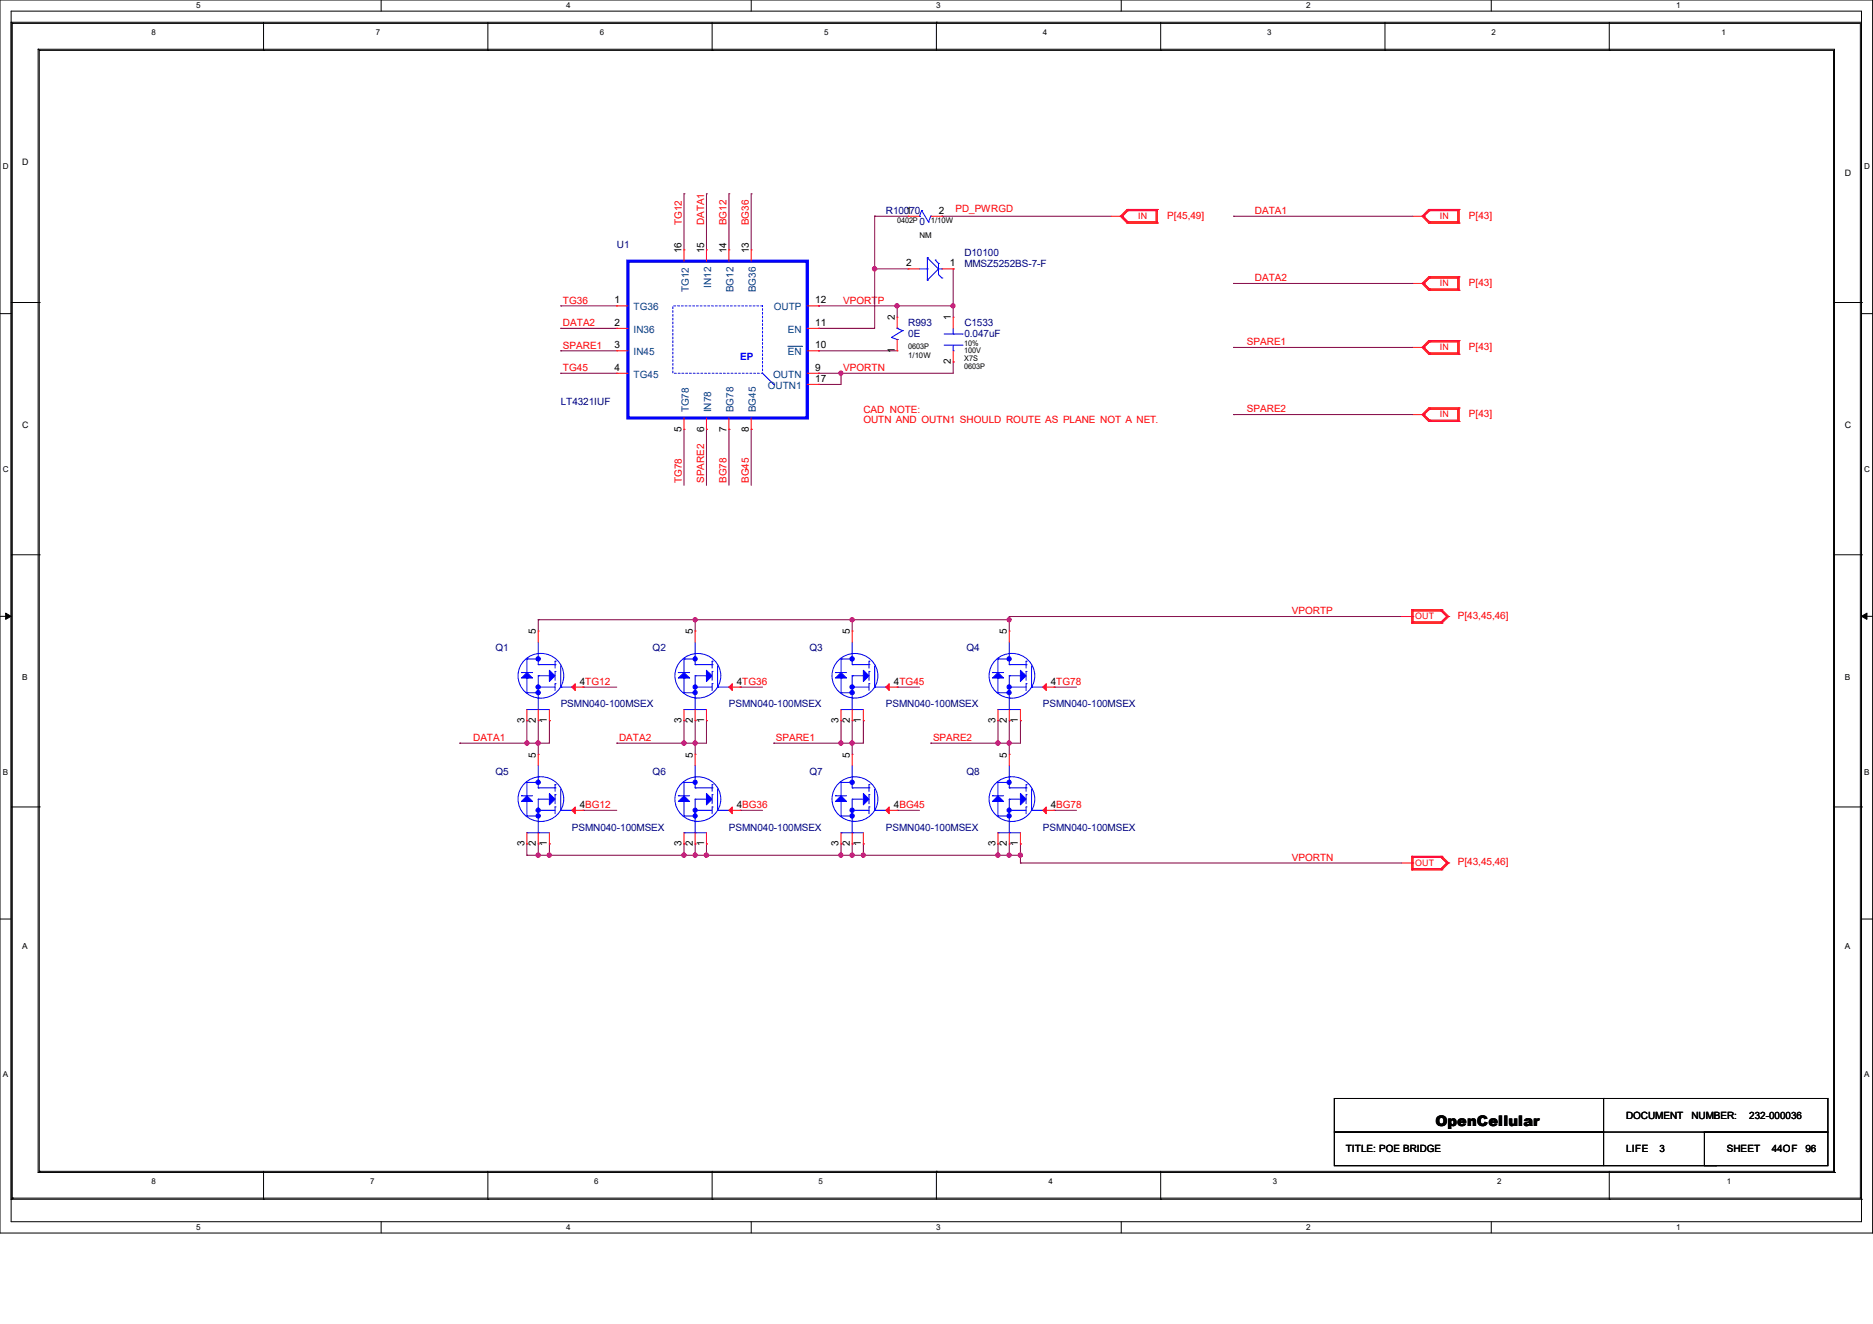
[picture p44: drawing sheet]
<svg xmlns="http://www.w3.org/2000/svg" width="420mm" height="297mm" viewBox="0 0 420 297" stroke-linecap="round" stroke-linejoin="round" font-family="sans-serif">
<defs><g id="words">
<text font-size="3.3" x="321.9" y="252.5">OpenCellular</text>
<g font-size="2.2">
<text x="203.2" y="48">1</text>
<text x="210.5" y="48">2</text>
<text x="152.8" y="56.8" transform="rotate(-90 152.8 56.8)">16</text>
<text x="157.9" y="56.8" transform="rotate(-90 157.9 56.8)">15</text>
<text x="162.9" y="56.8" transform="rotate(-90 162.9 56.8)">14</text>
<text x="167.9" y="56.8" transform="rotate(-90 167.9 56.8)">13</text>
<text x="203.2" y="59.8">2</text>
<text x="213" y="59.8">1</text>
<text x="137.8" y="68.1">1</text>
<text x="182.8" y="68.1">12</text>
<text x="200.6" y="71.9" transform="rotate(-90 200.6 71.9)">2</text>
<text x="213.2" y="71.9" transform="rotate(-90 213.2 71.9)">1</text>
<text x="137.8" y="73.1">2</text>
<text x="182.8" y="73.1">11</text>
<text x="137.8" y="78.1">3</text>
<text x="137.8" y="83.2">4</text>
<text x="182.8" y="78.1">10</text>
<text x="182.8" y="83.2">9</text>
<text x="200.6" y="79.2" transform="rotate(-90 200.6 79.2)">1</text>
<text x="213.2" y="81.7" transform="rotate(-90 213.2 81.7)">2</text>
<text x="182.8" y="85.7">17</text>
<text x="152.8" y="96.8" transform="rotate(-90 152.8 96.8)">5</text>
<text x="157.9" y="96.8" transform="rotate(-90 157.9 96.8)">6</text>
<text x="162.9" y="96.8" transform="rotate(-90 162.9 96.8)">7</text>
<text x="167.9" y="96.8" transform="rotate(-90 167.9 96.8)">8</text>
<text x="120.1" y="142.3" transform="rotate(-90 120.1 142.3)">5</text>
<text x="155.3" y="142.3" transform="rotate(-90 155.3 142.3)">5</text>
<text x="190.5" y="142.3" transform="rotate(-90 190.5 142.3)">5</text>
<text x="225.8" y="142.3" transform="rotate(-90 225.8 142.3)">5</text>
<text x="130" y="153.6">4TG12</text>
<text x="165.2" y="153.6">4TG36</text>
<text x="200.4" y="153.6">4TG45</text>
<text x="235.6" y="153.6">4TG78</text>
<text x="117.6" y="162.2" transform="rotate(-90 117.6 162.2)">3</text>
<text x="120.1" y="162.2" transform="rotate(-90 120.1 162.2)">2</text>
<text x="122.6" y="162.2" transform="rotate(-90 122.6 162.2)">1</text>
<text x="152.8" y="162.2" transform="rotate(-90 152.8 162.2)">3</text>
<text x="155.3" y="162.2" transform="rotate(-90 155.3 162.2)">2</text>
<text x="157.9" y="162.2" transform="rotate(-90 157.9 162.2)">1</text>
<text x="188" y="162.2" transform="rotate(-90 188 162.2)">3</text>
<text x="190.5" y="162.2" transform="rotate(-90 190.5 162.2)">2</text>
<text x="193" y="162.2" transform="rotate(-90 193 162.2)">1</text>
<text x="223.2" y="162.2" transform="rotate(-90 223.2 162.2)">3</text>
<text x="225.8" y="162.2" transform="rotate(-90 225.8 162.2)">2</text>
<text x="228.3" y="162.2" transform="rotate(-90 228.3 162.2)">1</text>
<text x="120.1" y="170" transform="rotate(-90 120.1 170)">5</text>
<text x="155.3" y="170" transform="rotate(-90 155.3 170)">5</text>
<text x="190.5" y="170" transform="rotate(-90 190.5 170)">5</text>
<text x="225.8" y="170" transform="rotate(-90 225.8 170)">5</text>
<text x="130" y="181.2">4BG12</text>
<text x="165.2" y="181.2">4BG36</text>
<text x="200.4" y="181.2">4BG45</text>
<text x="235.6" y="181.2">4BG78</text>
<text x="117.6" y="189.9" transform="rotate(-90 117.6 189.9)">3</text>
<text x="120.1" y="189.9" transform="rotate(-90 120.1 189.9)">2</text>
<text x="122.6" y="189.9" transform="rotate(-90 122.6 189.9)">1</text>
<text x="152.8" y="189.9" transform="rotate(-90 152.8 189.9)">3</text>
<text x="155.3" y="189.9" transform="rotate(-90 155.3 189.9)">2</text>
<text x="157.9" y="189.9" transform="rotate(-90 157.9 189.9)">1</text>
<text x="188" y="189.9" transform="rotate(-90 188 189.9)">3</text>
<text x="190.5" y="189.9" transform="rotate(-90 190.5 189.9)">2</text>
<text x="193" y="189.9" transform="rotate(-90 193 189.9)">1</text>
<text x="223.2" y="189.9" transform="rotate(-90 223.2 189.9)">3</text>
<text x="225.8" y="189.9" transform="rotate(-90 225.8 189.9)">2</text>
<text x="228.3" y="189.9" transform="rotate(-90 228.3 189.9)">1</text>
<text x="364.6" y="251">DOCUMENT</text>
<text x="379.3" y="251">NUMBER:</text>
<text x="392.3" y="251">232-000036</text>
<text x="301.8" y="258.5">TITLE: POE BRIDGE</text>
<text x="364.6" y="258.5">LIFE</text>
<text x="372.1" y="258.5">3</text>
<text x="387.2" y="258.5">SHEET</text>
<text x="397.3" y="258.5">44OF</text>
<text x="404.8" y="258.5">96</text>
</g>
<g font-size="2.2" fill="#f00">
<text x="214.2" y="47.6">PD_PWRGD</text>
<text x="152.9" y="50.5" transform="rotate(-90 152.9 50.5)">TG12</text>
<text x="157.9" y="50.5" transform="rotate(-90 157.9 50.5)">DATA1</text>
<text x="162.9" y="50.5" transform="rotate(-90 162.9 50.5)">BG12</text>
<text x="167.9" y="50.5" transform="rotate(-90 167.9 50.5)">BG36</text>
<text x="261.7" y="49">P[45,49]</text>
<text x="281.4" y="48">DATA1</text>
<text x="329.4" y="49">P[43]</text>
<text x="281.4" y="63.1">DATA2</text>
<text x="329.4" y="64.1">P[43]</text>
<text x="126.2" y="68.1">TG36</text>
<text x="189.1" y="68.1">VPORTP</text>
<text x="126.2" y="73.2">DATA2</text>
<text x="279.6" y="77.4">SPARE1</text>
<text x="126.2" y="78.2">SPARE1</text>
<text x="126.2" y="83.2">TG45</text>
<text x="189.1" y="83.2">VPORTN</text>
<text x="329.4" y="78.4">P[43]</text>
<text x="193.6" y="92.5">CAD NOTE:</text>
<text x="193.6" y="94.9">OUTN AND OUTN1 SHOULD ROUTE AS PLANE NOT A NET.</text>
<text x="279.6" y="92.5">SPARE2</text>
<text x="329.4" y="93.6">P[43]</text>
<text x="152.9" y="108.4" transform="rotate(-90 152.9 108.4)">TG78</text>
<text x="157.9" y="108.4" transform="rotate(-90 157.9 108.4)">SPARE2</text>
<text x="162.9" y="108.4" transform="rotate(-90 162.9 108.4)">BG78</text>
<text x="167.9" y="108.4" transform="rotate(-90 167.9 108.4)">BG45</text>
<text x="289.7" y="137.8">VPORTP</text>
<text x="326.9" y="138.8">P[43,45,46]</text>
<text x="106.1" y="166.2">DATA1</text>
<text x="138.8" y="166.2">DATA2</text>
<text x="174" y="166.2">SPARE1</text>
<text x="209.2" y="166.2">SPARE2</text>
<text x="289.7" y="193.1">VPORTN</text>
<text x="326.9" y="194.1">P[43,45,46]</text>
</g>
<g font-size="2.2" fill="#000080">
<text x="198.6" y="48">R10070</text>
<text x="206.2" y="50.5">0</text>
<text x="138.3" y="55.6">U1</text>
<text x="216.2" y="57.3">D10100</text>
<text x="216.2" y="59.9">MMSZ5252BS-7-F</text>
<text x="203.7" y="73.2">R993</text>
<text x="203.7" y="75.7">0E</text>
<text x="216.2" y="75.7">0.047uF</text>
<text x="216.2" y="73.2">C1533</text>
<text x="125.7" y="90.8">LT4321IUF</text>
<text x="111.1" y="146.1">Q1</text>
<text x="146.3" y="146.1">Q2</text>
<text x="181.5" y="146.1">Q3</text>
<text x="216.7" y="146.1">Q4</text>
<text x="125.7" y="158.7">PSMN040-100MSEX</text>
<text x="163.4" y="158.7">PSMN040-100MSEX</text>
<text x="198.6" y="158.7">PSMN040-100MSEX</text>
<text x="233.8" y="158.7">PSMN040-100MSEX</text>
<text x="111.1" y="173.8">Q5</text>
<text x="146.3" y="173.8">Q6</text>
<text x="181.5" y="173.8">Q7</text>
<text x="216.7" y="173.8">Q8</text>
<text x="128.2" y="186.4">PSMN040-100MSEX</text>
<text x="163.4" y="186.4">PSMN040-100MSEX</text>
<text x="198.6" y="186.4">PSMN040-100MSEX</text>
<text x="233.8" y="186.4">PSMN040-100MSEX</text>
</g>
<g font-size="2.2" fill="#004080">
<text x="154.4" y="65.5" transform="rotate(-90 154.4 65.5)">TG12</text>
<text x="159.5" y="64.6" transform="rotate(-90 159.5 64.6)">IN12</text>
<text x="164.5" y="65.6" transform="rotate(-90 164.5 65.6)">BG12</text>
<text x="169.5" y="65.6" transform="rotate(-90 169.5 65.6)">BG36</text>
<text x="142.1" y="69.6">TG36</text>
<text x="173.5" y="69.6">OUTP</text>
<text x="142.1" y="74.7">IN36</text>
<text x="176.7" y="74.7">EN</text>
<text x="142.1" y="79.7">IN45</text>
<text x="176.7" y="79.7">EN</text>
<text x="142.1" y="84.8">TG45</text>
<text x="172.2" y="87.2">OUTN1</text>
<text x="173.4" y="84.8">OUTN</text>
<text x="154.4" y="92.5" transform="rotate(-90 154.4 92.5)">TG78</text>
<text x="159.5" y="92.5" transform="rotate(-90 159.5 92.5)">IN78</text>
<text x="164.5" y="92.5" transform="rotate(-90 164.5 92.5)">BG78</text>
<text x="169.5" y="92.5" transform="rotate(-90 169.5 92.5)">BG45</text>
</g>
<text font-size="2.2" fill="#00f" x="165.9" y="80.8">EP</text>
<g font-size="2">
<text x="5" y="37">D</text>
<text x="413.6" y="39.5">D</text>
<text x="5" y="96.1">C</text>
<text x="413.6" y="96.1">C</text>
</g>
<g font-size="2" fill="#f00">
<text x="255.2" y="49.1">IN</text>
<text x="322.9" y="49.1">IN</text>
<text x="322.9" y="64.2">IN</text>
<text x="322.9" y="78.5">IN</text>
<text x="322.9" y="93.6">IN</text>
<text x="317.3" y="138.9">OUT</text>
<text x="317.3" y="194.2">OUT</text>
</g>
<g font-size="1.9">
<text x="5" y="152.6">B</text>
<text x="413.6" y="152.6">B</text>
<text x="5" y="212.9">A</text>
<text x="413.6" y="212.9">A</text>
</g>
<g font-size="1.8">
<text x="44" y="1.9">5</text>
<text x="127" y="1.9">4</text>
<text x="209.9" y="1.9">3</text>
<text x="292.9" y="1.9">2</text>
<text x="375.9" y="1.9">1</text>
<text x="34" y="7.9">8</text>
<text x="84.2" y="7.9">7</text>
<text x="134.5" y="7.9">6</text>
<text x="184.8" y="7.9">5</text>
<text x="233.8" y="7.9">4</text>
<text x="284.1" y="7.9">3</text>
<text x="334.4" y="7.9">2</text>
<text x="386" y="7.9">1</text>
<text x=".6" y="38">D</text>
<text x="418" y="38">D</text>
<text x="206.2" y="53.4">NM</text>
<text x=".6" y="105.9">C</text>
<text x="418" y="105.9">C</text>
<text x=".6" y="173.8">B</text>
<text x="418" y="173.8">B</text>
<text x=".6" y="241.7">A</text>
<text x="418" y="241.7">A</text>
<text x="34" y="265.6">8</text>
<text x="83" y="265.6">7</text>
<text x="133.3" y="265.6">6</text>
<text x="183.6" y="265.6">5</text>
<text x="235.1" y="265.6">4</text>
<text x="285.4" y="265.6">3</text>
<text x="335.7" y="265.6">2</text>
<text x="387.2" y="265.6">1</text>
<text x="44" y="275.9">5</text>
<text x="127" y="275.9">4</text>
<text x="209.9" y="275.9">3</text>
<text x="292.9" y="275.9">2</text>
<text x="375.9" y="275.9">1</text>
</g>
<g font-size="1.7">
<text x="201.2" y="50.1">0402P</text>
<text x="208.7" y="50.1">1/10W</text>
<text x="216.2" y="77.5">10%</text>
<text x="203.7" y="78.3">0603P</text>
<text x="203.7" y="80.3">1/10W</text>
<text x="216.2" y="82.8">0603P</text>
<text x="216.2" y="81.1">X7S</text>
<text x="216.2" y="79.3">100V</text>
</g>
</g></defs>
<path d="M0 0h419.9v276.6h-419.9zM2.5 2.5h414.9v271.6h-414.9z" fill="none" stroke="#000" stroke-width=".22"/>
<g fill="#fff">
<path d="M44 .3h1v1.9h-1z"/>
<path d="M44 274.3h1v2h-1z"/>
</g>
<path d="M85.5 0v2.5M85.5 274.1v2.5" fill="none" stroke="#000" stroke-width=".22"/>
<g fill="#fff">
<path d="M127 .3h.9v1.9h-.9z"/>
<path d="M127 274.3h.9v2h-.9z"/>
</g>
<path d="M168.4 0v2.5M168.4 274.1v2.5" fill="none" stroke="#000" stroke-width=".22"/>
<g fill="#fff">
<path d="M209.9 .3h1v1.9h-1z"/>
<path d="M209.9 274.3h1v2h-1z"/>
</g>
<path d="M251.4 0v2.5M251.4 274.1v2.5" fill="none" stroke="#000" stroke-width=".22"/>
<g fill="#fff">
<path d="M292.9 .3h1v1.9h-1z"/>
<path d="M292.9 274.3h1v2h-1z"/>
</g>
<path d="M334.4 0v2.5M334.4 274.1v2.5" fill="none" stroke="#000" stroke-width=".22"/>
<g fill="#fff">
<path d="M375.9 .3h1v1.9h-1z"/>
<path d="M375.9 274.3h1v2h-1z"/>
<path d="M.6 36.4h1.3v2h-1.3z"/>
<path d="M418 36.4h1.3v2h-1.3z"/>
<path d="M.6 104.3h1.3v2h-1.3z"/>
<path d="M418 104.3h1.3v2h-1.3z"/>
</g>
<path d="M0 70.4h2.5M417.4 70.4h2.5" fill="none" stroke="#000" stroke-width=".22"/>
<g fill="#fff">
<path d="M.6 172.2h1.2v2h-1.2z"/>
<path d="M418 172.2h1.2v2h-1.2z"/>
</g>
<path d="M0 138.3h2.5M417.4 138.3h2.5" fill="none" stroke="#000" stroke-width=".22"/>
<path d="M1.3 137.5l1.2 .8-1.2 .6zM417.4 138.3l1.2-.8v1.4z" fill="#000" stroke="#000" stroke-width=".22"/>
<g fill="#fff">
<path d="M.6 240.1h1.2v2h-1.2z"/>
<path d="M418 240.1h1.2v2h-1.2z"/>
</g>
<g fill="none" stroke="#000" stroke-width=".22">
<path d="M2.5 5h.1M2.5 5h414.9v264M2.5 5v264M2.8 5.2h.1M2.8 5.2v263.6M2.8 5.2h414.4v263.6M8.6 11h.1M8.6 11v252M8.6 11h402.8v252M8.8 11.3h.1M8.8 11.3h402.3v251.5M8.8 11.3v251.5"/>
<path d="M59.1 11.3h.1M59.1 5v6.3M109.4 11.3h.1M109.4 5v6.3M159.7 11.3h.1M159.7 5v6.3M210 5h.1M210 5v6.3M260.3 11.3h.1M260.3 5v6.3M310.6 11.3h.1M310.6 5v6.3"/>
<path d="M360.8 11.3h.1M360.8 5v6.3M2.5 67.9h6.3M8.8 67.9h.1M411.1 67.9h6.3M417.4 67.9h.1M2.5 124.5h6.3M8.8 124.5h.1M411.1 124.5h6.3M417.4 124.5h.1M2.5 181h6.3M8.8 181h.1"/>
<path d="M411.1 181h6.3M417.4 181h.1M0 206.2h2.5M417.4 206.2h2.5M299.2 246.4h110.7v7.6h-110.7zM299.2 254h60.4v7.5h-60.4zM359.6 246.4h.1M359.6 246.4v7.6M382.2 254h27.7v7.5h-27.7zM2.5 269h.1M2.5 269h414.9M2.8 268.8h.1"/>
<path d="M2.8 268.8h414.4M8.6 263h.1M8.6 263h402.8M8.8 262.8h.1M8.8 262.8h402.3M59.1 269h.1M59.1 262.8v6.2M109.4 269h.1M109.4 262.8v6.2M159.7 269h.1M159.7 262.8v6.2M210 262.8h.1"/>
<path d="M210 262.8v6.2M260.3 269h.1M260.3 262.8v6.2M359.6 261.5h25.1M360.8 269h.1M360.8 262.8v6.2M384.7 261.5h.1M411.1 262.8h.1M411.4 263h.1M417.2 268.8h.1M417.4 269h.1"/>
</g>
<g fill="none" stroke="#800040" stroke-width=".22">
<path d="M153.4 43.5h.1M153.4 43.5v12.5M158.4 43.5h.1M158.4 43.5v12.5M163.4 43.5h.1M163.4 43.5v12.5M168.4 43.5h.1M168.4 43.5v12.5M196.1 48.5h.1M196.1 48.5h7.6M196.1 48.5v25.2h-12.5M211.2 48.5h.1"/>
<path d="M211.2 48.5h38M276.6 48.5h.1M276.6 48.5h40.2M125.7 68.6h.1M125.7 73.7h.1M125.7 78.7h.1M125.7 68.6h12.6M125.7 73.7h12.6M125.7 78.7h12.6M183.6 73.7h.1M183.6 68.6h.1M183.6 78.7h.1"/>
<path d="M183.6 68.6h30.1M183.6 78.7h17.6M196.1 60.3h.1M196.1 60.3h7.6M201.2 68.6h.1M201.2 68.6v2.6M213.7 68.6h.1M213.7 60.3h.1M213.7 60.3v10.9M276.6 77.9h.1M276.6 63.6h.1M276.6 77.9h40.2"/>
<path d="M276.6 63.6h40.2M125.7 83.7h.1M125.7 83.7h12.6M153.4 96.3h.1M153.4 96.3v12.6M158.4 96.3h.1M158.4 96.3v12.6M163.4 96.3h.1M163.4 96.3v12.6M168.4 96.3h.1M168.4 96.3v12.6M183.6 83.7h.1"/>
<path d="M183.6 86.2h.1M188.6 83.7h.1M188.6 83.7v2.5h-5M213.7 81.2h.1M213.7 81.2v2.5h-30.1M276.6 93h.1M276.6 93h40.2M120.7 139h.1M120.7 139h105.6M120.7 139v2.6M155.9 139h.1M155.9 139v2.6"/>
<path d="M191.1 139h.1M191.1 139v2.6M226.3 138.3h.1M226.3 139h.1M226.3 138.3v3.3M226.3 138.3h88M130.7 154.1h.1M130.7 154.1h7.6M165.9 154.1h.1M165.9 154.1h5.1M201.2 154.1h.1M201.2 154.1h5"/>
<path d="M236.3 154.1h.1M236.3 154.1h5.1M103.1 166.7h.1M118.2 161.7h.1M118.2 166.7h.1M118.2 161.7v5M120.7 161.7h.1M120.7 166.7h.1M120.7 161.7v7.5M123.2 161.7h.1M123.2 161.7v5h-20.1M138.3 166.7h.1"/>
<path d="M153.4 161.7h.1M153.4 166.7h.1M153.4 161.7v5M155.9 166.7h.1M155.9 161.7h.1M155.9 161.7v7.5M158.4 161.7h.1M158.4 161.7v5h-20.1M173.5 166.7h.1M188.6 166.7h.1M188.6 161.7h.1M188.6 161.7v5"/>
<path d="M191.1 161.7h.1M191.1 166.7h.1M191.1 161.7v7.5M193.6 161.7h.1M193.6 161.7v5h-20.1M208.7 166.7h.1M223.8 161.7h.1M223.8 166.7h.1M223.8 161.7v5M226.3 166.7h.1M226.3 161.7h.1M226.3 161.7v7.5"/>
<path d="M228.8 161.7h.1M228.8 161.7v5h-20.1M118.2 189.3h.1M118.2 191.9h.1M118.2 189.3v2.6M118.2 191.9h110.6M120.7 189.3h.1M120.7 191.9h.1M120.7 189.3v2.6M123.2 189.3h.1M123.2 191.9h.1M123.2 189.3v2.6"/>
<path d="M130.7 181.8h.1M130.7 181.8h7.6M153.4 189.3h.1M153.4 191.9h.1M153.4 189.3v2.6M155.9 189.3h.1M155.9 191.9h.1M155.9 189.3v2.6M158.4 189.3h.1M158.4 191.9h.1M158.4 189.3v2.6M165.9 181.8h.1"/>
<path d="M165.9 181.8h5.1M188.6 189.3h.1M188.6 191.9h.1M188.6 189.3v2.6M191.1 189.3h.1M191.1 191.9h.1M191.1 189.3v2.6M193.6 189.3h.1M193.6 191.9h.1M193.6 189.3v2.6M201.2 181.8h.1M201.2 181.8h5"/>
<path d="M223.8 189.3h.1M223.8 191.9h.1M223.8 189.3v2.6M226.3 189.3h.1M226.3 191.9h.1M226.3 189.3v2.6M228.8 189.3h.1M228.8 191.9h.1M228.8 193.6h.1M228.8 189.3v4.3M228.8 193.6h85.5M236.3 181.8h.1"/>
<path d="M236.3 181.8h5.1"/>
</g>
<g fill="#f0f" stroke="#f0f" stroke-width=".22">
<circle cx="226.3" cy="139" r=".48"/>
<circle cx="191.1" cy="166.7" r=".49"/>
<circle cx="223.8" cy="166.7" r=".49"/>
<circle cx="226.3" cy="166.7" r=".48"/>
<circle cx="118.1" cy="166.7" r=".48"/>
<circle cx="120.7" cy="166.7" r=".49"/>
<circle cx="120.7" cy="191.8" r=".49"/>
<circle cx="155.9" cy="139" r=".48"/>
<circle cx="153.4" cy="191.8" r=".49"/>
<circle cx="123.2" cy="191.8" r=".49"/>
<circle cx="155.9" cy="191.8" r=".48"/>
<circle cx="191.1" cy="191.8" r=".49"/>
<circle cx="223.8" cy="191.8" r=".49"/>
<circle cx="193.6" cy="191.8" r=".48"/>
<circle cx="226.3" cy="191.8" r=".48"/>
<circle cx="191.1" cy="139" r=".49"/>
<circle cx="188.5" cy="191.8" r=".48"/>
<circle cx="158.4" cy="191.8" r=".49"/>
<circle cx="153.4" cy="166.7" r=".49"/>
<circle cx="155.9" cy="166.7" r=".48"/>
<circle cx="188.5" cy="166.7" r=".48"/>
<circle cx="213.7" cy="68.6" r=".48"/>
<circle cx="201.1" cy="68.6" r=".48"/>
<circle cx="188.5" cy="83.7" r=".48"/>
<circle cx="228.8" cy="191.8" r=".49"/>
<circle cx="196.1" cy="60.3" r=".49"/>
</g>
<g fill="none" stroke="#f00" stroke-width=".22">
<path d="M153.4 56h.1M153.4 56v2.6M158.4 56h.1M158.4 56v2.6M163.4 56h.1M163.4 56v2.6M168.4 56h.1M168.4 56v2.6M203.7 48.5h.1M203.7 48.5h2.5M208.7 48.5h2.5M211.2 48.5h.1"/>
<path d="M249.2 48.5h2.5M251.2 48.5h.1M251.2 48.5l1.5 1.5M251.5 48.5h.1M251.5 48.5l1.4 1.5M251.5 48.5l1.4 1.3M251.7 48.5h.1M251.7 48.5l1.2 1.3M252.7 47h.1M252.7 50h.1M252.7 47h6.8M252.7 50h6.8"/>
<path d="M252.7 47l-1.5 1.5M252.9 47.2h.1M252.9 49.8h.1M252.9 47h.1M252.9 50h.1M252.9 47.2l-1.2 1.3M252.9 47.2h6.3M252.9 47.2l-1.4 1.3M252.9 49.8h6.3M252.9 47l-1.4 1.5M259.2 47.2h.1M259.2 49.8h.1"/>
<path d="M259.2 47.2v2.6M259.5 47h.1M259.5 50h.1M259.5 47v3M316.8 48.5h2.5M318.9 48.5h.1M318.9 48.5l1.4 1.5M319.1 48.5h.1M319.1 48.5l1.5 1.5M319.1 48.5l1.5 1.3M319.3 48.5h.1M319.3 48.5l1.3 1.3"/>
<path d="M320.3 47h.1M320.3 50h.1M320.3 47h6.9M320.3 50h6.9M320.3 47l-1.4 1.5M320.6 47.2h.1M320.6 49.8h.1M320.6 47h.1M320.6 50h.1M320.6 47.2h6.3M320.6 49.8h6.3M320.6 47.2l-1.3 1.3"/>
<path d="M320.6 47.2l-1.5 1.3M320.6 47l-1.5 1.5M326.9 47.2h.1M326.9 49.8h.1M326.9 47.2v2.6M327.2 47h.1M327.2 50h.1M327.2 47v3M138.3 68.6h.1M138.3 73.7h.1M138.3 78.7h.1M138.3 68.6h2.5"/>
<path d="M138.3 73.7h2.5M138.3 78.7h2.5M181 68.6h2.6M181 73.7h2.6M181 78.7h2.6M183.6 68.6h.1M183.6 73.7h.1M183.6 78.7h.1M201.2 78.7h.1M201.2 71.2h.1M201.2 71.2v2.5M201.2 76.2v2.5"/>
<path d="M203.7 60.3h.1M203.7 60.3h2.5M211.2 60.3h2.5M213.7 71.2h.1M213.7 60.3h.1M213.7 71.2v2.5M213.7 78.7v2.5M316.8 77.9h2.5M316.8 63.6h2.5M318.9 77.9h.1M318.9 63.6h.1M318.9 77.9l1.4 1.6"/>
<path d="M318.9 63.6l1.4 1.5M319.1 77.9h.1M319.1 63.6h.1M319.1 77.9l1.5 1.6M319.1 77.9l1.5 1.3M319.1 63.6l1.5 1.5M319.1 63.6l1.5 1.3M319.3 77.9h.1M319.3 63.6h.1M319.3 77.9l1.3 1.3M319.3 63.6l1.3 1.3M320.3 76.4h.1"/>
<path d="M320.3 79.5h.1M320.3 62.1h.1M320.3 65.1h.1M320.3 76.4h6.9M320.3 79.5h6.9M320.3 76.4l-1.4 1.5M320.3 62.1h6.9M320.3 65.1h6.9M320.3 62.1l-1.4 1.5M320.6 76.7h.1M320.6 79.2h.1M320.6 76.4h.1"/>
<path d="M320.6 79.5h.1M320.6 62.4h.1M320.6 64.9h.1M320.6 62.1h.1M320.6 65.1h.1M320.6 76.7l-1.3 1.2M320.6 76.7h6.3M320.6 76.7l-1.5 1.2M320.6 79.2h6.3M320.6 76.4l-1.5 1.5M320.6 62.4l-1.3 1.2M320.6 62.4h6.3"/>
<path d="M320.6 62.4l-1.5 1.2M320.6 64.9h6.3M320.6 62.1l-1.5 1.5M326.9 76.7h.1M326.9 79.2h.1M326.9 62.4h.1M326.9 64.9h.1M326.9 62.4v2.5M326.9 76.7v2.5M327.2 76.4h.1M327.2 79.5h.1M327.2 62.1h.1"/>
<path d="M327.2 65.1h.1M327.2 62.1v3M327.2 76.4v3.1M138.3 83.7h.1M138.3 83.7h2.5M153.4 96.3h.1M153.4 93.8v2.5M158.4 96.3h.1M158.4 93.8v2.5M163.4 96.3h.1M163.4 93.8v2.5M168.4 96.3h.1"/>
<path d="M168.4 93.8v2.5M181 83.7h2.6M181 86.2h2.6M183.6 83.7h.1M183.6 86.2h.1M213.7 81.2h.1M316.8 93h2.5M318.9 93h.1M318.9 93l1.4 1.5M319.1 93h.1M319.1 93l1.5 1.5M319.1 93l1.5 1.3"/>
<path d="M319.3 93h.1M319.3 93l1.3 1.3M320.3 91.5h.1M320.3 94.5h.1M320.3 91.5h6.9M320.3 94.5h6.9M320.3 91.5l-1.4 1.5M320.6 91.8h.1M320.6 94.3h.1M320.6 91.5h.1M320.6 94.5h.1M320.6 91.8l-1.3 1.2"/>
<path d="M320.6 91.8h6.3M320.6 91.8l-1.5 1.2M320.6 94.3h6.3M320.6 91.5l-1.5 1.5M326.9 91.8h.1M326.9 94.3h.1M326.9 91.8v2.5M327.2 91.5h.1M327.2 94.5h.1M327.2 91.5v3M314.3 138.3h2.5M316.6 136.8h.1"/>
<path d="M316.6 139.8h.1M316.6 136.8h6.7M316.6 136.8v3M316.6 139.8h6.7M316.8 138.3h.1M316.8 137h.1M316.8 139.5h.1M316.8 137h6.3M316.8 137v2.5M316.8 139.5h6.3M323.1 137h.1M323.1 136.8h.1"/>
<path d="M323.1 139.8h.1M323.1 139.5h.1M323.1 137l1.3 1.3M323.1 137l1.5 1.3M323.1 136.8l1.5 1.5M323.3 136.8h.1M323.3 139.8h.1M323.3 136.8l1.6 1.5M324.4 138.3h.1M324.4 138.3l-1.3 1.2M324.6 138.3h.1M324.6 138.3l-1.5 1.2"/>
<path d="M324.6 138.3l-1.5 1.5M324.9 138.3h.1M324.9 138.3l-1.6 1.5M118.2 159.2v2.5M120.7 141.6h.1M120.7 141.6v2.5M120.7 159.2v2.5M123.2 159.2v2.5M128.2 154.1h2.5M130.7 154.1h.1M153.4 159.2v2.5M155.9 141.6h.1"/>
<path d="M155.9 141.6v2.5M155.9 159.2v2.5M158.4 159.2v2.5M163.4 154.1h2.5M165.9 154.1h.1M188.6 159.2v2.5M191.1 141.6h.1M191.1 141.6v2.5M191.1 159.2v2.5M193.6 159.2v2.5M198.6 154.1h2.6M201.2 154.1h.1"/>
<path d="M223.8 159.2v2.5M226.3 141.6h.1M226.3 141.6v2.5M226.3 159.2v2.5M228.8 159.2v2.5M233.8 154.1h2.5M236.3 154.1h.1M118.2 161.7h.1M120.7 169.2h.1M120.7 161.7h.1M120.7 169.2v2.5M123.2 161.7h.1"/>
<path d="M153.4 161.7h.1M155.9 161.7h.1M155.9 169.2h.1M155.9 169.2v2.5M158.4 161.7h.1M188.6 161.7h.1M191.1 161.7h.1M191.1 169.2h.1M191.1 169.2v2.5M193.6 161.7h.1M223.8 161.7h.1M226.3 169.2h.1"/>
<path d="M226.3 161.7h.1M226.3 169.2v2.5M228.8 161.7h.1M118.2 189.3h.1M118.2 186.8v2.5M120.7 189.3h.1M120.7 186.8v2.5M123.2 189.3h.1M123.2 186.8v2.5M128.2 181.8h2.5M130.7 181.8h.1M153.4 189.3h.1"/>
<path d="M153.4 186.8v2.5M155.9 189.3h.1M155.9 186.8v2.5M158.4 189.3h.1M158.4 186.8v2.5M163.4 181.8h2.5M165.9 181.8h.1M188.6 189.3h.1M188.6 186.8v2.5M191.1 189.3h.1M191.1 186.8v2.5M193.6 189.3h.1"/>
<path d="M193.6 186.8v2.5M198.6 181.8h2.6M201.2 181.8h.1M223.8 189.3h.1M223.8 186.8v2.5M226.3 189.3h.1M226.3 186.8v2.5M228.8 189.3h.1M228.8 186.8v2.5M233.8 181.8h2.5M236.3 181.8h.1M314.3 193.6h2.5"/>
<path d="M316.6 192.1h.1M316.6 195.1h.1M316.6 192.1v3M316.6 192.1h6.7M316.6 195.1h6.7M316.8 193.6h.1M316.8 192.4h.1M316.8 194.9h.1M316.8 192.4v2.5M316.8 192.4h6.3M316.8 194.9h6.3M323.1 192.4h.1"/>
<path d="M323.1 192.1h.1M323.1 195.1h.1M323.1 194.9h.1M323.1 192.4l1.3 1.2M323.1 192.4l1.5 1.2M323.1 192.1l1.5 1.5M323.3 192.1h.1M323.3 195.1h.1M323.3 192.1l1.6 1.5M324.4 193.6h.1M324.4 193.6l-1.3 1.3M324.6 193.6h.1"/>
<path d="M324.6 193.6l-1.5 1.3M324.6 193.6l-1.5 1.5M324.9 193.6h.1M324.9 193.6l-1.6 1.5"/>
</g>
<g fill="none" stroke="#00f" stroke-width=".22">
<path d="M206.2 48.5h.1M206.7 47.2h.1M206.7 47.2l-.5 1.3M206.7 47.2l1.5 2.6M207.9 57.8h.1M207.9 57.8l2.5 2.5M207.9 57.8v5.1M208.2 49.8h.1M208.7 48.5h.1M208.7 48.5l-.5 1.3M209.7 58.3h.1M209.7 58.3l.7 .8"/>
<path d="M210.4 59.1h.1M210.4 59.1v2.5l.8 .8M199.9 75.7h.1M199.9 75.7l1.3 .5M201.2 73.7h.1M201.2 76.2h.1M201.2 73.7l1.2 .5M202.4 74.2h.1M202.4 74.2l-2.5 1.5M206.2 60.3h1.7M207.9 62.9h.1M207.9 60.3h.1"/>
<path d="M210.4 60.3l-2.5 2.6M210.4 60.3h.8M211.2 62.4h.1M211.2 60.3h.1M211.7 74.9h4M211.7 77.4h4M213.7 78.7h.1M213.7 74.9h.1M213.7 73.7v1.2M213.7 77.4v1.3M215.7 74.9h.1M215.7 77.4h.1"/>
<path d="M171 83.7l2.5 2.5M173.5 86.2h.1M116.9 150.9h.1M116.9 150.9h2.5M118.2 147.8h.1M118.2 155.4h.1M118.2 152.1h.1M118.2 159.2h.1M118.2 147.8v3.1M118.2 152.1v3.3M118.2 147.8h2.5M118.2 155.4h2.5"/>
<path d="M118.2 159.2h5M120.7 156.6h.1M120.7 151.6h.1M120.7 149.1h.1M120.7 154.1h.1M120.7 146.6h.1M120.7 159.2h.1M120.7 144.1v5M120.7 151.6v7.6M120.7 151.6h2.5M120.7 149.1h3.8M120.7 154.1h3.8"/>
<path d="M124.5 149.1h.1M124.5 148.3h.1M124.5 150.6h.1M124.5 153.4h.1M124.5 148.3v1.6M124.5 150.6v2M124.5 153.4v1.5M125.7 154.1h.1M125.7 149.4v4.7M125.7 154.1h2.5M128.2 154.1h.1M152.1 150.9h.1"/>
<path d="M152.1 150.9h2.5M152.6 148.4a5.1 5.1 0 0 1 8 .2 5.1 5.1 0 0 1-2.3 7.7 5 5 0 0 1-6-1.7 5 5 0 0 1 .3-6.2zM153.4 147.8h.1M153.4 155.4h.1M153.4 152.1h.1M153.4 159.2h.1M153.4 147.8h2.5M153.4 155.4h2.5M153.4 147.8v3.1M153.4 152.1v3.3M153.4 159.2h5M155.9 156.6h.1"/>
<path d="M155.9 151.6h.1M155.9 149.1h.1M155.9 154.1h.1M155.9 146.6h.1M155.9 159.2h.1M155.9 144.1v5M155.9 151.6v7.6M155.9 151.6h2.5M155.9 149.1h3.8M155.9 154.1h3.8M159.7 149.1h.1M159.7 148.3h.1"/>
<path d="M159.7 150.6h.1M159.7 153.4h.1M159.7 148.3v1.6M159.7 150.6v2M159.7 153.4v1.5M160.9 154.1h.1M160.9 154.1h2.5M160.9 149.4v4.7M163.4 154.1h.1M187.3 150.9h.1M187.3 150.9h2.5M187.8 148.4a5.1 5.1 0 0 1 8 .2 5.1 5.1 0 0 1-2.3 7.7 5 5 0 0 1-5.9-1.7 5 5 0 0 1 .2-6.2z"/>
<path d="M188.6 147.8h.1M188.6 155.4h.1M188.6 152.1h.1M188.6 159.2h.1M188.6 147.8h2.5M188.6 155.4h2.5M188.6 159.2h5M188.6 147.8v3.1M188.6 152.1v3.3M191.1 156.6h.1M191.1 151.6h.1M191.1 149.1h.1"/>
<path d="M191.1 154.1h.1M191.1 146.6h.1M191.1 159.2h.1M191.1 151.6h2.5M191.1 149.1h3.8M191.1 154.1h3.8M191.1 144.1v5M191.1 151.6v7.6M194.9 149.1h.1M194.9 148.3h.1M194.9 150.6h.1M194.9 153.4h.1"/>
<path d="M194.9 148.3v1.6M194.9 150.6v2M194.9 153.4v1.5M196.1 154.1h.1M196.1 154.1h2.5M196.1 149.4v4.7M198.6 154.1h.1M222.5 150.9h.1M222.5 150.9h2.5M223.8 147.8h.1M223.8 155.4h.1M223.8 152.1h.1"/>
<path d="M223.8 159.2h.1M223.8 147.8v3.1M223.8 152.1v3.3M223.8 147.8h2.5M223.8 155.4h2.5M223.8 159.2h5M226.3 156.6h.1M226.3 151.6h.1M226.3 149.1h.1M226.3 154.1h.1M226.3 146.6h.1M226.3 159.2h.1"/>
<path d="M226.3 144.1v5M226.3 151.6v7.6M226.3 151.6h2.5M226.3 149.1h3.8M226.3 154.1h3.8M230.1 149.1h.1M230.1 148.3h.1M230.1 150.6h.1M230.1 153.4h.1M230.1 148.3v1.6M230.1 150.6v2M230.1 153.4v1.5"/>
<path d="M231.3 154.1h.1M231.3 149.4v4.7M231.3 154.1h2.5M233.8 154.1h.1M116.9 178.5h.1M116.9 178.5h2.5M118.2 175.5h.1M118.2 179.8h.1M118.2 175.5h2.5M118.2 175.5v3M118.2 179.8v3.2M120.7 179.3h.1"/>
<path d="M120.7 176.7h.1M120.7 174.2h.1M120.7 179.3h2.5M120.7 176.7h3.8M120.7 171.7v5M120.7 179.3v7.5M124.5 176.7h.1M124.5 176h.1M124.5 178.3h.1M124.5 176v1.5M124.5 178.3v2M125.7 177v4.8"/>
<path d="M152.1 178.5h.1M152.1 178.5h2.5M152.6 176a5.1 5.1 0 0 1 8 .2 5.1 5.1 0 0 1-2.3 7.7 5 5 0 0 1-6-1.7 5 5 0 0 1 .3-6.2zM153.4 175.5h.1M153.4 179.8h.1M153.4 175.5h2.5M153.4 175.5v3M153.4 179.8v3.2M155.9 179.3h.1M155.9 176.7h.1M155.9 174.2h.1M155.9 179.3h2.5"/>
<path d="M155.9 176.7h3.8M155.9 171.7v5M155.9 179.3v7.5M159.7 176.7h.1M159.7 176h.1M159.7 178.3h.1M159.7 176v1.5M159.7 178.3v2M160.9 177v4.8M187.3 178.5h.1M187.3 178.5h2.5M187.8 176a5.1 5.1 0 0 1 8 .2 5.1 5.1 0 0 1-2.3 7.7 5 5 0 0 1-5.9-1.7 5 5 0 0 1 .2-6.2z"/>
<path d="M188.6 175.5h.1M188.6 179.8h.1M188.6 175.5h2.5M188.6 175.5v3M188.6 179.8v3.2M191.1 179.3h.1M191.1 176.7h.1M191.1 174.2h.1M191.1 179.3h2.5M191.1 176.7h3.8M191.1 171.7v5M191.1 179.3v7.5"/>
<path d="M194.9 176.7h.1M194.9 176h.1M194.9 178.3h.1M194.9 176v1.5M194.9 178.3v2M196.1 177v4.8M222.5 178.5h.1M222.5 178.5h2.5M223.8 175.5h.1M223.8 179.8h.1M223.8 175.5h2.5M223.8 175.5v3"/>
<path d="M223.8 179.8v3.2M226.3 179.3h.1M226.3 176.7h.1M226.3 174.2h.1M226.3 171.7v5M226.3 179.3v7.5M226.3 179.3h2.5M226.3 176.7h3.8M230.1 176.7h.1M230.1 176h.1M230.1 178.3h.1M230.1 176v1.5"/>
<path d="M230.1 178.3v2M231.3 177v4.8M118.2 183h.1M118.2 186.8h.1M118.2 183h2.5M118.2 186.8h5M120.7 184.3h.1M120.7 181.8h.1M120.7 186.8h.1M120.7 181.8h3.8M124.5 181h.1M124.5 181v1.5"/>
<path d="M125.7 181.8h.1M125.7 181.8h2.5M128.2 181.8h.1M153.4 183h.1M153.4 186.8h.1M153.4 183h2.5M153.4 186.8h5M155.9 184.3h.1M155.9 181.8h.1M155.9 186.8h.1M155.9 181.8h3.8M159.7 181h.1"/>
<path d="M159.7 181v1.5M160.9 181.8h.1M160.9 181.8h2.5M163.4 181.8h.1M188.6 183h.1M188.6 186.8h.1M188.6 183h2.5M188.6 186.8h5M191.1 184.3h.1M191.1 181.8h.1M191.1 186.8h.1M191.1 181.8h3.8"/>
<path d="M194.9 181h.1M194.9 181v1.5M196.1 181.8h.1M196.1 181.8h2.5M198.6 181.8h.1M223.8 183h.1M223.8 186.8h.1M223.8 183h2.5M223.8 186.8h5M226.3 184.3h.1M226.3 181.8h.1M226.3 186.8h.1"/>
<path d="M226.3 181.8h3.8M230.1 181h.1M230.1 181v1.5M231.3 181.8h.1M231.3 181.8h2.5M233.8 181.8h.1"/>
<circle cx="121.3" cy="151.6" r="5.1"/>
<circle cx="227" cy="151.6" r="5.1"/>
<circle cx="121.3" cy="179.3" r="5.1"/>
<circle cx="227" cy="179.3" r="5.1"/>
</g>
<g fill="#00f" stroke="#00f" stroke-width=".22">
<path d="M223.8 178.5l1.2 1.3h-2.5z"/>
<path d="M228.8 178l1.3 1.3-1.3 1.3z"/>
<path d="M118.2 178.5l1.2 1.3h-2.5z"/>
<path d="M123.2 178l1.3 1.3-1.3 1.3z"/>
<path d="M152.1 152.1l1.3-1.2 1.2 1.2z"/>
<path d="M158.4 150.4l1.3 1.2-1.3 1.3z"/>
<path d="M222.5 152.1l1.3-1.2 1.2 1.2z"/>
<path d="M228.8 150.4l1.3 1.2-1.3 1.3z"/>
<path d="M187.3 152.1l1.3-1.2 1.2 1.2z"/>
<path d="M193.6 150.4l1.3 1.2-1.3 1.3z"/>
<path d="M118.2 150.9l1.2 1.2h-2.5z"/>
<path d="M123.2 150.4l1.3 1.2-1.3 1.3z"/>
<path d="M153.4 178.5l1.2 1.3h-2.5z"/>
<path d="M158.4 178l1.3 1.3-1.3 1.3z"/>
<path d="M188.6 178.5l1.2 1.3h-2.5z"/>
<path d="M193.6 178l1.3 1.3-1.3 1.3z"/>
<circle cx="226.3" cy="181.8" r=".48"/>
<circle cx="226.3" cy="183" r=".48"/>
<circle cx="226.3" cy="175.5" r=".48"/>
<circle cx="120.7" cy="181.8" r=".49"/>
<circle cx="120.7" cy="183" r=".49"/>
<circle cx="120.7" cy="175.5" r=".49"/>
<circle cx="155.9" cy="154.1" r=".48"/>
<circle cx="155.9" cy="155.4" r=".48"/>
<circle cx="155.9" cy="147.8" r=".48"/>
<circle cx="226.3" cy="154.1" r=".48"/>
<circle cx="226.3" cy="155.4" r=".48"/>
<circle cx="226.3" cy="147.8" r=".48"/>
<circle cx="191.1" cy="154.1" r=".49"/>
<circle cx="191.1" cy="155.4" r=".49"/>
<circle cx="191.1" cy="147.8" r=".49"/>
<circle cx="120.7" cy="154.1" r=".49"/>
<circle cx="120.7" cy="155.4" r=".49"/>
<circle cx="120.7" cy="147.8" r=".49"/>
<circle cx="155.9" cy="181.8" r=".48"/>
<circle cx="155.9" cy="183" r=".48"/>
<circle cx="155.9" cy="175.5" r=".48"/>
<circle cx="191.1" cy="181.8" r=".49"/>
<circle cx="191.1" cy="183" r=".49"/>
<circle cx="191.1" cy="175.5" r=".49"/>
</g>
<g fill="#f00" stroke="#f00" stroke-width=".22">
<path d="M234.6 181v1.5l-.8-.7z"/>
<path d="M129 181v1.5l-.8-.7z"/>
<path d="M163.4 154.1l.8-.7v1.5z"/>
<path d="M234.6 153.4v1.5l-.8-.8z"/>
<path d="M198.6 154.1l.8-.7v1.5z"/>
<path d="M129 153.4v1.5l-.8-.8z"/>
<path d="M163.4 181.8l.8-.8v1.5z"/>
<path d="M198.6 181.8l.8-.8v1.5z"/>
</g>
<path d="M140.8 58.6h40.2v35.2h-40.2z" fill="none" stroke="#00f" stroke-width=".72"/>
<path d="M150.9 68.6h20.1v15.1h-20.1z" fill="none" stroke="#00f" stroke-width=".22" stroke-dasharray=".4 .4"/>
<path d="M176.7 77.7h3M179.7 77.7h.1" fill="none" stroke="#004080" stroke-width=".22"/>
<use href="#words"/>
</svg>
